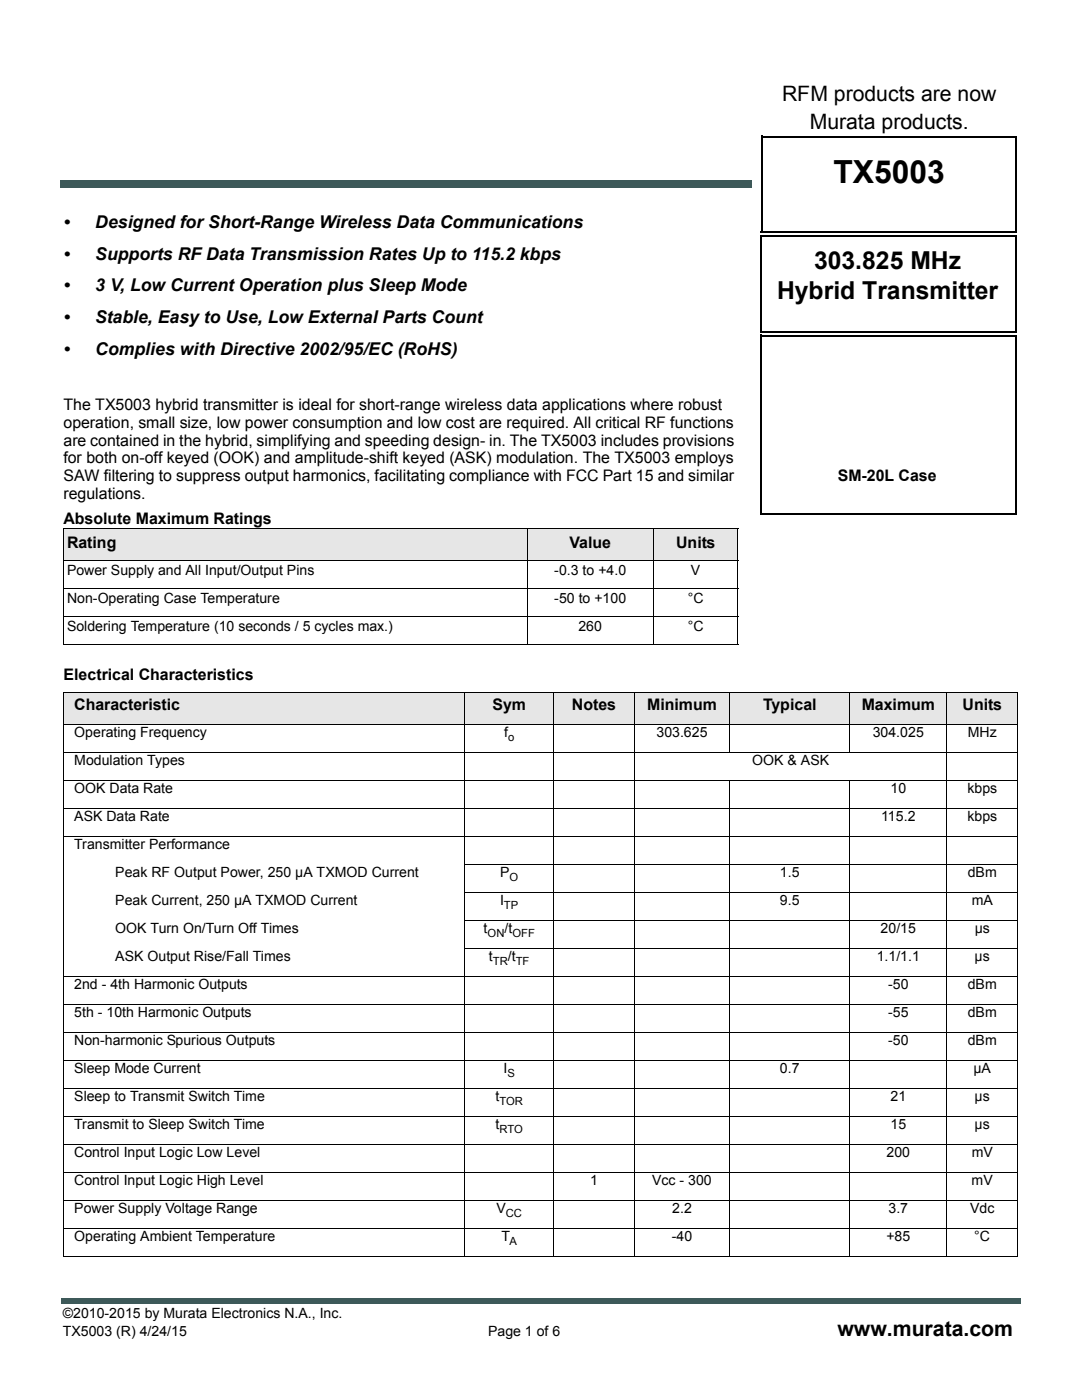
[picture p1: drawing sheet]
<svg xmlns="http://www.w3.org/2000/svg" width="216mm" height="279mm" viewBox="0 0 216 279" stroke-linecap="round" stroke-linejoin="round" font-family="sans-serif">
<defs><g id="words">
<text font-size="6.3" x="166.3" y="36.5">TX5003</text>
<g font-size="4.9">
<text x="162.4" y="53.7">303.825 MHz</text>
<text x="155" y="59.7">Hybrid Transmitter</text>
</g>
<g font-size="4.2">
<text x="156" y="20.1">RFM products are now</text>
<text x="161.6" y="25.7">Murata products.</text>
<text x="167.1" y="266.6">www.murata.com</text>
</g>
<g font-size="3.5">
<text x="12.7" y="45.5">•</text>
<text x="19" y="45.5">Designed for Short-Range Wireless Data Communications</text>
<text x="12.7" y="51.8">•</text>
<text x="19" y="51.8">Supports RF Data Transmission Rates Up to 115.2 kbps</text>
<text x="12.7" y="58.2">•</text>
<text x="19" y="58.2">3 V, Low Current Operation plus Sleep Mode</text>
<text x="12.7" y="64.5">•</text>
<text x="19" y="64.5">Stable, Easy to Use, Low External Parts Count</text>
<text x="12.7" y="70.9">•</text>
<text x="19" y="70.9">Complies with Directive 2002/95/EC (RoHS)</text>
</g>
<g font-size="3.2">
<text x="12.7" y="81.9">The TX5003 hybrid transmitter is ideal for short-range wireless data applications where robust</text>
<text x="12.7" y="85.4">operation, small size, low power consumption and low cost are required. All critical RF functions</text>
<text x="12.7" y="89">are contained in the hybrid, simplifying and speeding design- in. The TX5003 includes provisions</text>
<text x="12.7" y="92.5">for both on-off keyed (OOK) and amplitude-shift keyed (ASK) modulation. The TX5003 employs</text>
<text x="167.2" y="96">SM-20L Case</text>
<text x="12.7" y="96">SAW filtering to suppress output harmonics, facilitating compliance with FCC Part 15 and similar</text>
<text x="12.7" y="99.6">regulations.</text>
<text x="12.7" y="104.5">Absolute Maximum Ratings</text>
<text x="13.4" y="109.4">Rating</text>
<text x="113.7" y="109.4">Value</text>
<text x="134.9" y="109.4">Units</text>
<text x="12.7" y="135.7">Electrical Characteristics</text>
<text x="14.8" y="141.7">Characteristic</text>
<text x="98.3" y="141.7">Sym</text>
<text x="114.1" y="141.7">Notes</text>
<text x="129.1" y="141.7">Minimum</text>
<text x="152.3" y="141.7">Typical</text>
<text x="171.9" y="141.7">Maximum</text>
<text x="192.1" y="141.7">Units</text>
</g>
<g font-size="2.8">
<text x="13.4" y="114.9">Power Supply and All Input/Output Pins</text>
<text x="110.6" y="114.9">-0.3 to +4.0</text>
<text x="137.9" y="114.9">V</text>
<text x="13.4" y="120.4">Non-Operating Case Temperature</text>
<text x="110.6" y="120.4">-50 to +100</text>
<text x="137.2" y="120.4">°C</text>
<text x="13.4" y="126">Soldering Temperature (10 seconds / 5 cycles max.)</text>
<text x="115.4" y="126">260</text>
<text x="137.2" y="126">°C</text>
<text x="14.8" y="147.2">Operating Frequency</text>
<text x="100.6" y="147.2">f</text>
<text x="131" y="147.2">303.625</text>
<text x="174.2" y="147.2">304.025</text>
<text x="193.1" y="147.2">MHz</text>
<text x="14.8" y="152.7">Modulation Types</text>
<text x="150.1" y="152.7">OOK &amp; ASK</text>
<text x="14.8" y="158.3">OOK Data Rate</text>
<text x="177.7" y="158.3">10</text>
<text x="193" y="158.3">kbps</text>
<text x="14.8" y="163.9">ASK Data Rate</text>
<text x="175.8" y="163.9">115.2</text>
<text x="193" y="163.9">kbps</text>
<text x="14.8" y="169.5">Transmitter Performance</text>
<text x="23" y="175.1">Peak RF Output Power, 250 µA TXMOD Current</text>
<text x="99.8" y="175.1">P</text>
<text x="155.6" y="175.1">1.5</text>
<text x="193.1" y="175.1">dBm</text>
<text x="23" y="180.7">Peak Current, 250 µA TXMOD Current</text>
<text x="99.8" y="180.7">I</text>
<text x="155.6" y="180.7">9.5</text>
<text x="193.9" y="180.7">mA</text>
<text x="23" y="186.3">OOK Turn On/Turn Off Times</text>
<text x="23" y="191.9">ASK Output Rise/Fall Times</text>
<text x="96.5" y="186.3">t</text>
<text x="97.6" y="191.9">t</text>
<text x="100.7" y="186.3">/t</text>
<text x="101.3" y="191.9">/t</text>
<text x="174.9" y="191.9">1.1/1.1</text>
<text x="175.7" y="186.3">20/15</text>
<text x="194.5" y="191.9">µs</text>
<text x="194.5" y="186.3">µs</text>
<text x="14.8" y="197.4">2nd - 4th Harmonic Outputs</text>
<text x="177.2" y="197.4">-50</text>
<text x="193.1" y="197.4">dBm</text>
<text x="14.8" y="203">5th - 10th Harmonic Outputs</text>
<text x="177.2" y="203">-55</text>
<text x="193.1" y="203">dBm</text>
<text x="14.8" y="208.6">Non-harmonic Spurious Outputs</text>
<text x="177.2" y="208.6">-50</text>
<text x="193.1" y="208.6">dBm</text>
<text x="14.8" y="214.2">Sleep Mode Current</text>
<text x="100.5" y="214.2">I</text>
<text x="155.6" y="214.2">0.7</text>
<text x="194.2" y="214.2">µA</text>
<text x="14.8" y="219.8">Sleep to Transmit Switch Time</text>
<text x="98.9" y="219.8">t</text>
<text x="177.7" y="219.8">21</text>
<text x="194.5" y="219.8">µs</text>
<text x="14.8" y="225.4">Transmit to Sleep Switch Time</text>
<text x="98.9" y="225.4">t</text>
<text x="177.7" y="225.4">15</text>
<text x="194.5" y="225.4">µs</text>
<text x="14.8" y="231">Control Input Logic Low Level</text>
<text x="176.9" y="231">200</text>
<text x="193.9" y="231">mV</text>
<text x="14.8" y="236.6">Control Input Logic High Level</text>
<text x="117.7" y="236.6">1</text>
<text x="130.1" y="236.6">Vcc - 300</text>
<text x="193.9" y="236.6">mV</text>
<text x="14.8" y="242.1">Power Supply Voltage Range</text>
<text x="99" y="242.1">V</text>
<text x="134.1" y="242.1">2.2</text>
<text x="177.3" y="242.1">3.7</text>
<text x="193.6" y="242.1">Vdc</text>
<text x="14.8" y="247.7">Operating Ambient Temperature</text>
<text x="100.1" y="247.7">T</text>
<text x="134" y="247.7">-40</text>
<text x="176.9" y="247.7">+85</text>
<text x="194.4" y="247.7">°C</text>
<text x="12.5" y="263.1">©2010-2015 by Murata Electronics N.A., Inc.</text>
<text x="12.5" y="266.6">TX5003 (R) 4/24/15</text>
<text x="97.4" y="266.6">Page 1 of 6</text>
</g>
<g font-size="2.2">
<text x="101.4" y="147.8">o</text>
<text x="101.7" y="175.8">O</text>
<text x="100.6" y="181.4">TP</text>
<text x="97.3" y="187">ON</text>
<text x="102.2" y="187">OFF</text>
<text x="98.3" y="192.6">TR</text>
<text x="102.9" y="192.6">TF</text>
<text x="101.3" y="214.9">S</text>
<text x="99.7" y="220.5">TOR</text>
<text x="99.7" y="226.1">RTO</text>
<text x="100.9" y="242.9">CC</text>
<text x="101.6" y="248.5">A</text>
</g>
</g></defs>
<g fill="#3d5959">
<path d="M12.2 259.2h.5v1.1h-.5z"/>
<path d="M12.7 259.2h191v1.1h-191z"/>
</g>
<path d="M152 27.3h50.9M152 27.1v19.2M202.7 27.2v19.3M151.8 46.3h50.9M151.9 47.2h50.9M151.9 47v19.2M202.7 47.2v19.2M151.7 66.2h50.9M151.9 67h51M151.9 66.8v35.8M202.7 67v35.8M151.7 102.6h51" fill="none" stroke="#000" stroke-width=".36"/>
<path d="M12.1 13h39.9v14h-39.9z" fill="#fff"/>
<g fill="#3d5959">
<path d="M12 36.1h.7v1.4h-.7z"/>
<path d="M12.7 36.1h137.2v1.4h-137.2z"/>
</g>
<g fill="#e6e6e6">
<path d="M12.7 105.6h92.5v6.3h-92.5z"/>
<path d="M105.2 105.6h25.2v6.3h-25.2z"/>
<path d="M130.4 105.6h16.8v6.3h-16.8z"/>
</g>
<path d="M12.6 105.6h134.7M12.6 111.9h134.7M12.6 117.5h134.7M12.7 105.6v23M105.2 105.5v23.3M130.4 105.5v23.3M147.2 105.6v23M12.6 123.1h134.7M12.6 128.7h134.7" fill="none" stroke="#000" stroke-width=".2"/>
<g fill="#e6e6e6">
<path d="M12.7 138.2h80.1v6.4h-80.1z"/>
<path d="M92.8 138.2h17.7v6.4h-17.7z"/>
<path d="M110.5 138.2h16.1v6.4h-16.1z"/>
<path d="M126.6 138.2h19v6.4h-19z"/>
<path d="M145.6 138.2h24v6.4h-24z"/>
<path d="M169.6 138.2h19.4v6.4h-19.4z"/>
<path d="M189 138.2h14.1v6.4h-14.1z"/>
</g>
<g fill="none" stroke="#000" stroke-width=".2">
<path d="M12.6 138.2h190.5M12.7 138.3v112.4M92.8 138.1v112.7M110.5 138.1v112.7M126.6 138.1v112.7M145.6 138.1v12.1M169.6 138.1v12.1M189 138.1v112.7M203.1 138.3v112.4M12.6 144.6h190.5M12.6 150.2h190.5M12.6 155.7h190.5"/>
<path d="M145.6 155.7v95.1M169.6 155.7v95.1M12.6 161.3h190.5M12.6 166.9h190.5M92.7 172.5h110.4M92.7 178.1h110.4M12.6 194.9h190.5M92.7 183.7h110.4M92.7 189.3h110.4M12.6 200.4h190.5M12.6 206h190.5M12.6 211.6h190.5"/>
<path d="M12.6 217.2h190.5M12.6 222.8h190.5M12.6 228.4h190.5M12.6 234h190.5M12.6 239.6h190.5M12.6 245.2h190.5M12.6 250.7h190.5"/>
</g>
<path d="M155.9 67.9h40.3v24.7h-40.3z" fill="#fff"/>
<use href="#words"/>
</svg>
